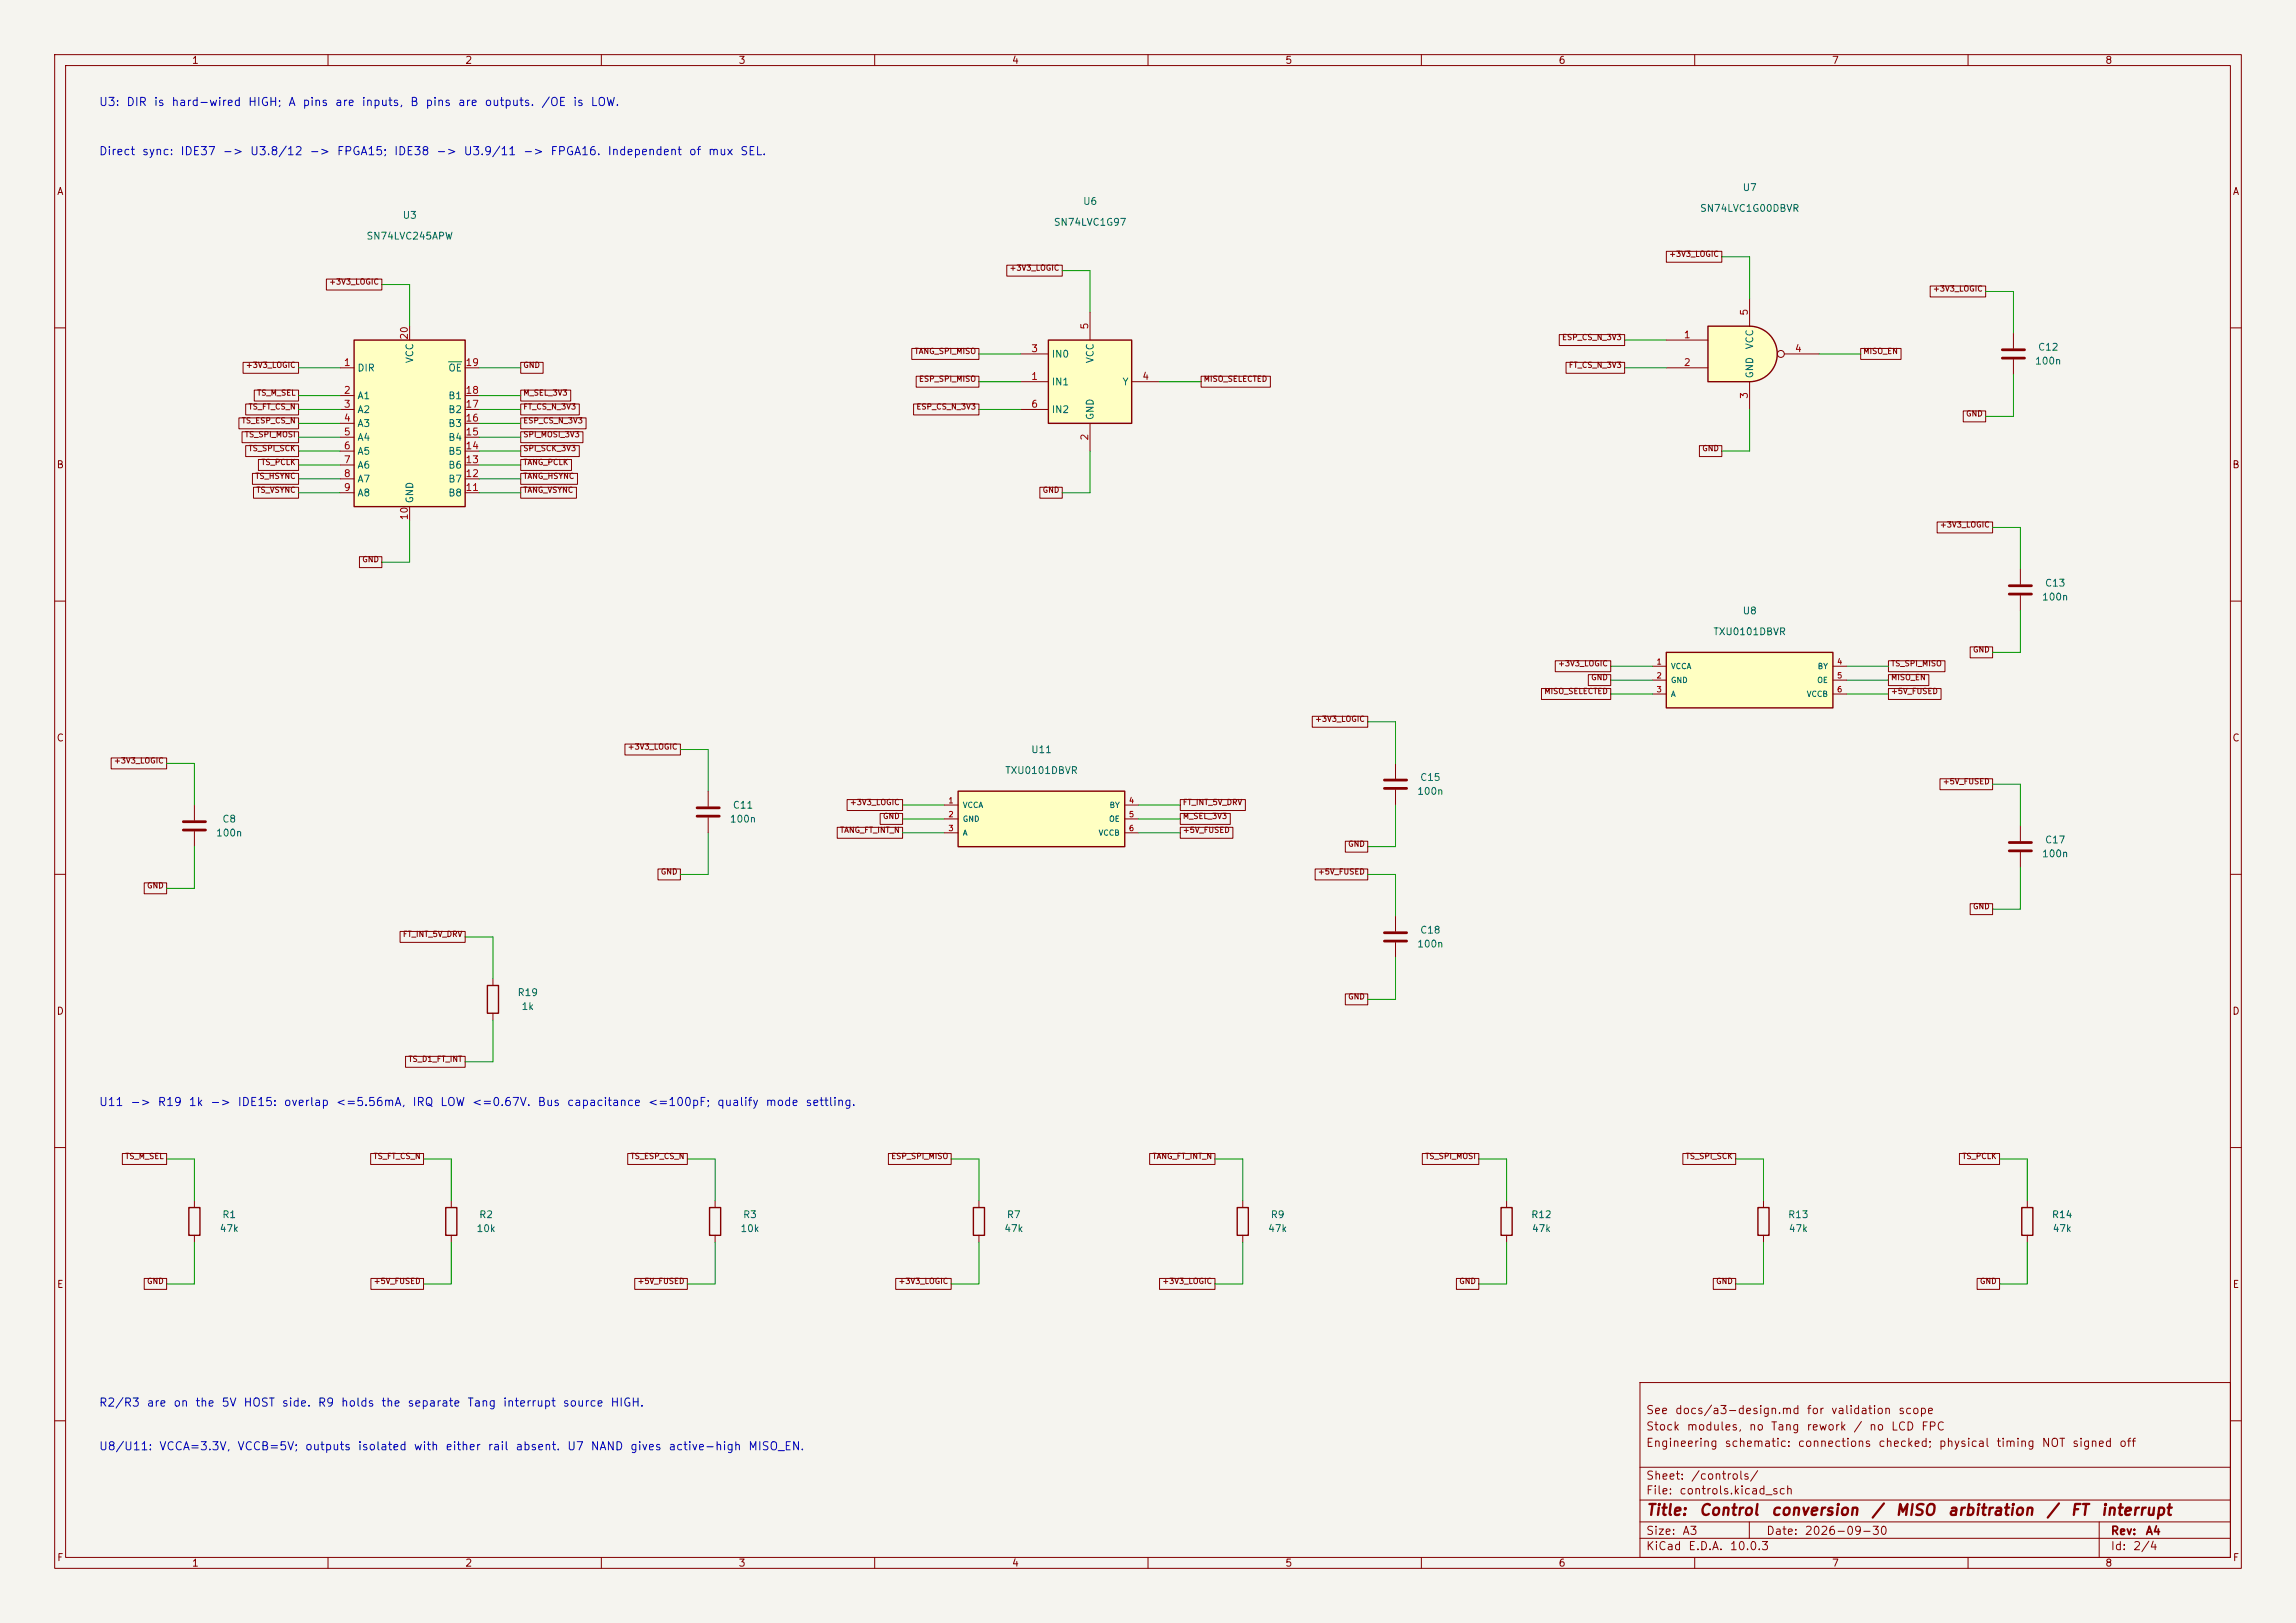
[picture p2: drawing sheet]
<svg xmlns="http://www.w3.org/2000/svg" width="420mm" height="297mm" viewBox="0 0 420 297" stroke-linecap="round" stroke-linejoin="round" font-family="sans-serif">
<defs><g id="words">
<g font-size="2" fill="#840000">
<text x="301" y="277.8">Title:</text>
<text x="310.7" y="277.8">Control</text>
<text x="323.8" y="277.8">conversion</text>
<text x="342.2" y="277.8">/</text>
<text x="346.6" y="277.8">MISO</text>
<text x="356.1" y="277.8">arbitration</text>
<text x="374.2" y="277.8">/</text>
<text x="378.6" y="277.8">FT</text>
<text x="384.2" y="277.8">interrupt</text>
</g>
<g font-size="1.5" fill="#0000c2">
<text x="18" y="19.8">U3:</text>
<text x="23" y="19.8">DIR</text>
<text x="28" y="19.8">is</text>
<text x="31.3" y="19.8">hard-wired</text>
<text x="45.3" y="19.8">HIGH;</text>
<text x="52.6" y="19.8">A</text>
<text x="55.2" y="19.8">pins</text>
<text x="61.2" y="19.8">are</text>
<text x="66" y="19.8">inputs,</text>
<text x="74.9" y="19.8">B</text>
<text x="77.7" y="19.8">pins</text>
<text x="83.7" y="19.8">are</text>
<text x="88.5" y="19.8">outputs.</text>
<text x="98.9" y="19.8">/OE</text>
<text x="104.7" y="19.8">is</text>
<text x="107.9" y="19.8">LOW.</text>
<text x="18" y="28.8">Direct</text>
<text x="25.9" y="28.8">sync:</text>
<text x="32.9" y="28.8">IDE37</text>
<text x="40.6" y="28.8">-&gt;</text>
<text x="45.6" y="28.8">U3.8/12</text>
<text x="56.5" y="28.8">-&gt;</text>
<text x="61.5" y="28.8">FPGA15;</text>
<text x="72" y="28.8">IDE38</text>
<text x="79.7" y="28.8">-&gt;</text>
<text x="84.7" y="28.8">U3.9/11</text>
<text x="95.6" y="28.8">-&gt;</text>
<text x="100.6" y="28.8">FPGA16.</text>
<text x="111" y="28.8">Independent</text>
<text x="125.9" y="28.8">of</text>
<text x="129.4" y="28.8">mux</text>
<text x="135.3" y="28.8">SEL.</text>
<text x="18" y="202.8">U11</text>
<text x="23.7" y="202.8">-&gt;</text>
<text x="28.7" y="202.8">R19</text>
<text x="34.4" y="202.8">1k</text>
<text x="38.3" y="202.8">-&gt;</text>
<text x="43.4" y="202.8">IDE15:</text>
<text x="51.8" y="202.8">overlap</text>
<text x="61.3" y="202.8">&lt;=5.56mA,</text>
<text x="75.3" y="202.8">IRQ</text>
<text x="80.4" y="202.8">LOW</text>
<text x="86.2" y="202.8">&lt;=0.67V.</text>
<text x="98.2" y="202.8">Bus</text>
<text x="103.6" y="202.8">capacitance</text>
<text x="118.4" y="202.8">&lt;=100pF;</text>
<text x="131.1" y="202.8">qualify</text>
<text x="139.9" y="202.8">mode</text>
<text x="147.2" y="202.8">settling.</text>
<text x="18" y="257.8">R2/R3</text>
<text x="26.7" y="257.8">are</text>
<text x="31.6" y="257.8">on</text>
<text x="35.6" y="257.8">the</text>
<text x="40.4" y="257.8">5V</text>
<text x="44.4" y="257.8">HOST</text>
<text x="51.4" y="257.8">side.</text>
<text x="58" y="257.8">R9</text>
<text x="62.3" y="257.8">holds</text>
<text x="69.6" y="257.8">the</text>
<text x="74.4" y="257.8">separate</text>
<text x="85.4" y="257.8">Tang</text>
<text x="91.9" y="257.8">interrupt</text>
<text x="102.8" y="257.8">source</text>
<text x="111.6" y="257.8">HIGH.</text>
<text x="18" y="265.8">U8/U11:</text>
<text x="29" y="265.8">VCCA=3.3V,</text>
<text x="43.3" y="265.8">VCCB=5V;</text>
<text x="55.7" y="265.8">outputs</text>
<text x="65.3" y="265.8">isolated</text>
<text x="75.6" y="265.8">with</text>
<text x="81.4" y="265.8">either</text>
<text x="89.1" y="265.8">rail</text>
<text x="94.2" y="265.8">absent.</text>
<text x="103.6" y="265.8">U7</text>
<text x="107.9" y="265.8">NAND</text>
<text x="115.2" y="265.8">gives</text>
<text x="122.2" y="265.8">active-high</text>
<text x="136.8" y="265.8">MISO_EN.</text>
</g>
<g font-size="1.5" fill="#840000">
<text x="301" y="262.1">Stock</text>
<text x="301" y="259.1">See</text>
<text x="306.3" y="259.1">docs/a3-design.md</text>
<text x="308.4" y="262.1">modules,</text>
<text x="319.8" y="262.1">no</text>
<text x="323.8" y="262.1">Tang</text>
<text x="330.3" y="262.1">rework</text>
<text x="330.4" y="259.1">for</text>
<text x="334.8" y="259.1">validation</text>
<text x="338.9" y="262.1">/</text>
<text x="341.8" y="262.1">no</text>
<text x="345.8" y="262.1">LCD</text>
<text x="347.1" y="259.1">scope</text>
<text x="351.3" y="262.1">FPC</text>
<text x="301" y="265.1">Engineering</text>
<text x="315.4" y="265.1">schematic:</text>
<text x="328.7" y="265.1">connections</text>
<text x="343.5" y="265.1">checked;</text>
<text x="354.5" y="265.1">physical</text>
<text x="365.1" y="265.1">timing</text>
<text x="373.4" y="265.1">NOT</text>
<text x="378.9" y="265.1">signed</text>
<text x="387.5" y="265.1">off</text>
<text x="301" y="273.8">File:</text>
<text x="301" y="271.1">Sheet:</text>
<text x="307.1" y="273.8">controls.kicad_sch</text>
<text x="309.2" y="271.1">/controls/</text>
<text x="301" y="281.2">Size:</text>
<text x="307.6" y="281.2">A3</text>
<text x="323" y="281.2">Date:</text>
<text x="330" y="281.2">2026-09-30</text>
<text x="386" y="281.2">Rev:</text>
<text x="392.4" y="281.2">A4</text>
<text x="301" y="284">KiCad</text>
<text x="308.7" y="284">E.D.A.</text>
<text x="316.3" y="284">10.0.3</text>
<text x="386" y="284">Id:</text>
<text x="390.1" y="284">2/4</text>
</g>
<g font-size="1.3" fill="#840000">
<text x="35" y="12">1</text>
<text x="85" y="12">2</text>
<text x="135" y="12">3</text>
<text x="185" y="12">4</text>
<text x="235" y="12">5</text>
<text x="285" y="12">6</text>
<text x="335" y="12">7</text>
<text x="385" y="12">8</text>
<text x="10.3" y="36">A</text>
<text x="408.3" y="36">A</text>
<text x="10.3" y="86">B</text>
<text x="408.2" y="86">B</text>
<text x="10.3" y="136">C</text>
<text x="408.2" y="136">C</text>
<text x="10.3" y="186">D</text>
<text x="408.2" y="186">D</text>
<text x="10.3" y="236">E</text>
<text x="408.3" y="236">E</text>
<text x="10.3" y="286">F</text>
<text x="35" y="287">1</text>
<text x="85" y="287">2</text>
<text x="135" y="287">3</text>
<text x="185" y="287">4</text>
<text x="235" y="287">5</text>
<text x="285" y="287">6</text>
<text x="335" y="287">7</text>
<text x="385" y="287">8</text>
<text x="408.3" y="286">F</text>
</g>
<g font-size="1.3" fill="#006464">
<text x="318.7" y="35.3">U7</text>
<text x="73.6" y="40.3">U3</text>
<text x="192.7" y="41.6">SN74LVC1G97</text>
<text x="198" y="37.8">U6</text>
<text x="310.9" y="39.1">SN74LVC1G00DBVR</text>
<text x="66.9" y="44.2">SN74LVC245APW</text>
<text x="192.3" y="65.7">IN0</text>
<text x="321" y="64" transform="rotate(-90 321 64)">VCC</text>
<text x="372.7" y="64.5">C12</text>
<text x="65.3" y="68.3">DIR</text>
<text x="75.9" y="66.6" transform="rotate(-90 75.9 66.6)">VCC</text>
<text x="81.9" y="68.3">OE</text>
<text x="192.3" y="70.8">IN1</text>
<text x="200.4" y="66.6" transform="rotate(-90 200.4 66.6)">VCC</text>
<text x="205.2" y="70.8">Y</text>
<text x="321" y="69.3" transform="rotate(-90 321 69.3)">GND</text>
<text x="372.2" y="67">100n</text>
<text x="65.3" y="73.4">A1</text>
<text x="65.3" y="75.9">A2</text>
<text x="81.9" y="75.9">B2</text>
<text x="81.9" y="73.4">B1</text>
<text x="192.3" y="75.9">IN2</text>
<text x="200.4" y="77" transform="rotate(-90 200.4 77)">GND</text>
<text x="65.3" y="78.4">A3</text>
<text x="65.3" y="81">A4</text>
<text x="65.3" y="83.5">A5</text>
<text x="81.9" y="83.5">B5</text>
<text x="81.9" y="81">B4</text>
<text x="81.9" y="78.4">B3</text>
<text x="65.3" y="86.1">A6</text>
<text x="65.3" y="88.6">A7</text>
<text x="81.9" y="88.6">B7</text>
<text x="81.9" y="86.1">B6</text>
<text x="65.3" y="91.1">A8</text>
<text x="75.9" y="92.2" transform="rotate(-90 75.9 92.2)">GND</text>
<text x="81.9" y="91.1">B8</text>
<text x="374" y="107.7">C13</text>
<text x="318.7" y="112.7">U8</text>
<text x="373.4" y="110.2">100n</text>
<text x="313.3" y="116.5">TXU0101DBVR</text>
<text x="183.8" y="141.9">TXU0101DBVR</text>
<text x="188.5" y="138.1">U11</text>
<text x="259.7" y="143.2">C15</text>
<text x="133.9" y="148.3">C11</text>
<text x="259.1" y="145.8">100n</text>
<text x="39.4" y="153.4">100n</text>
<text x="40.6" y="150.8">C8</text>
<text x="133.4" y="150.8">100n</text>
<text x="374" y="154.6">C17</text>
<text x="373.4" y="157.2">100n</text>
<text x="259.1" y="173.7">100n</text>
<text x="259.7" y="171.2">C18</text>
<text x="94.6" y="182.6">R19</text>
<text x="95.3" y="185.1">1k</text>
<text x="40.1" y="225.8">47k</text>
<text x="40.6" y="223.2">R1</text>
<text x="87.1" y="225.8">10k</text>
<text x="87.6" y="223.2">R2</text>
<text x="135.3" y="225.8">10k</text>
<text x="135.8" y="223.2">R3</text>
<text x="183.6" y="225.8">47k</text>
<text x="184.1" y="223.2">R7</text>
<text x="231.9" y="225.8">47k</text>
<text x="232.3" y="223.2">R9</text>
<text x="280" y="223.2">R12</text>
<text x="280.1" y="225.8">47k</text>
<text x="327" y="223.2">R13</text>
<text x="327.1" y="225.8">47k</text>
<text x="375.2" y="223.2">R14</text>
<text x="375.4" y="225.8">47k</text>
</g>
<g font-size="1.3" fill="#a90000">
<text x="320" y="57.9" transform="rotate(-90 320 57.9)">5</text>
<text x="74.9" y="62.3" transform="rotate(-90 74.9 62.3)">20</text>
<text x="188.5" y="64.7">3</text>
<text x="199.4" y="60.4" transform="rotate(-90 199.4 60.4)">5</text>
<text x="307.9" y="62.2">1</text>
<text x="328.2" y="64.7">4</text>
<text x="62.8" y="67.3">1</text>
<text x="85" y="67.3">19</text>
<text x="188.5" y="69.8">1</text>
<text x="208.8" y="69.8">4</text>
<text x="307.9" y="67.3">2</text>
<text x="62.8" y="72.4">2</text>
<text x="62.8" y="74.9">3</text>
<text x="62.8" y="77.4">4</text>
<text x="85" y="77.4">16</text>
<text x="85" y="74.9">17</text>
<text x="85" y="72.4">18</text>
<text x="188.5" y="74.9">6</text>
<text x="320" y="73.1" transform="rotate(-90 320 73.1)">3</text>
<text x="62.8" y="80">5</text>
<text x="62.8" y="82.5">6</text>
<text x="85" y="82.5">14</text>
<text x="85" y="80">15</text>
<text x="199.4" y="80.7" transform="rotate(-90 199.4 80.7)">2</text>
<text x="62.8" y="85.1">7</text>
<text x="62.8" y="87.6">8</text>
<text x="85" y="87.6">12</text>
<text x="85" y="85.1">13</text>
<text x="62.8" y="90.1">9</text>
<text x="74.9" y="95.3" transform="rotate(-90 74.9 95.3)">10</text>
<text x="85" y="90.1">11</text>
</g>
<g font-size="1" fill="#840000">
<text x="305.2" y="47.2">+3V3_LOGIC</text>
<text x="60.1" y="52.3">+3V3_LOGIC</text>
<text x="184.6" y="49.8">+3V3_LOGIC</text>
<text x="353.5" y="53.6">+3V3_LOGIC</text>
<text x="167.2" y="65">TANG_SPI_MISO</text>
<text x="285.6" y="62.5">ESP_CS_N_3V3</text>
<text x="340.7" y="65">MISO_EN</text>
<text x="44.9" y="67.6">+3V3_LOGIC</text>
<text x="95.6" y="67.6">GND</text>
<text x="168" y="70.1">ESP_SPI_MISO</text>
<text x="220.1" y="70.1">MISO_SELECTED</text>
<text x="286.9" y="67.6">FT_CS_N_3V3</text>
<text x="44.1" y="77.7">TS_ESP_CS_N</text>
<text x="45.4" y="75.2">TS_FT_CS_N</text>
<text x="46.9" y="72.6">TS_M_SEL</text>
<text x="95.6" y="77.7">ESP_CS_N_3V3</text>
<text x="95.6" y="75.2">FT_CS_N_3V3</text>
<text x="95.6" y="72.6">M_SEL_3V3</text>
<text x="167.5" y="75.2">ESP_CS_N_3V3</text>
<text x="359.5" y="76.5">GND</text>
<text x="44.7" y="80.3">TS_SPI_MOSI</text>
<text x="45.4" y="82.8">TS_SPI_SCK</text>
<text x="95.6" y="82.8">SPI_SCK_3V3</text>
<text x="95.6" y="80.3">SPI_MOSI_3V3</text>
<text x="311.3" y="82.8">GND</text>
<text x="46.6" y="87.9">TS_HSYNC</text>
<text x="47.7" y="85.3">TS_PCLK</text>
<text x="95.6" y="87.9">TANG_HSYNC</text>
<text x="95.6" y="85.3">TANG_PCLK</text>
<text x="46.8" y="90.4">TS_VSYNC</text>
<text x="95.6" y="90.4">TANG_VSYNC</text>
<text x="190.6" y="90.4">GND</text>
<text x="354.8" y="96.8">+3V3_LOGIC</text>
<text x="66.2" y="103.1">GND</text>
<text x="360.8" y="119.6">GND</text>
<text x="284.9" y="122.2">+3V3_LOGIC</text>
<text x="291" y="124.7">GND</text>
<text x="345.8" y="122.2">TS_SPI_MISO</text>
<text x="345.8" y="124.7">MISO_EN</text>
<text x="282.4" y="127.3">MISO_SELECTED</text>
<text x="345.8" y="127.3">+5V_FUSED</text>
<text x="114.7" y="137.4">+3V3_LOGIC</text>
<text x="240.5" y="132.3">+3V3_LOGIC</text>
<text x="20.8" y="140">+3V3_LOGIC</text>
<text x="355.3" y="143.8">+5V_FUSED</text>
<text x="155.4" y="147.6">+3V3_LOGIC</text>
<text x="216.3" y="147.6">FT_INT_5V_DRV</text>
<text x="153.6" y="152.7">TANG_FT_INT_N</text>
<text x="161.4" y="150.1">GND</text>
<text x="216.3" y="150.1">M_SEL_3V3</text>
<text x="216.3" y="152.7">+5V_FUSED</text>
<text x="246.5" y="155.2">GND</text>
<text x="120.8" y="160.3">GND</text>
<text x="241" y="160.3">+5V_FUSED</text>
<text x="26.8" y="162.8">GND</text>
<text x="360.8" y="166.6">GND</text>
<text x="73.6" y="171.7">FT_INT_5V_DRV</text>
<text x="246.5" y="183.1">GND</text>
<text x="74.6" y="194.6">TS_D1_FT_INT</text>
<text x="22.8" y="212.3">TS_M_SEL</text>
<text x="68.2" y="212.3">TS_FT_CS_N</text>
<text x="115.2" y="212.3">TS_ESP_CS_N</text>
<text x="162.9" y="212.3">ESP_SPI_MISO</text>
<text x="210.7" y="212.3">TANG_FT_INT_N</text>
<text x="260.6" y="212.3">TS_SPI_MOSI</text>
<text x="308.2" y="212.3">TS_SPI_SCK</text>
<text x="358.8" y="212.3">TS_PCLK</text>
<text x="26.8" y="235.2">GND</text>
<text x="68.3" y="235.2">+5V_FUSED</text>
<text x="116.5" y="235.2">+5V_FUSED</text>
<text x="164.3" y="235.2">+3V3_LOGIC</text>
<text x="212.5" y="235.2">+3V3_LOGIC</text>
<text x="266.8" y="235.2">GND</text>
<text x="313.8" y="235.2">GND</text>
<text x="362.1" y="235.2">GND</text>
</g>
<g font-size="1" fill="#a90000">
<text x="302.9" y="121.8">1</text>
<text x="302.9" y="124.4">2</text>
<text x="335.9" y="121.8">4</text>
<text x="335.9" y="124.4">5</text>
<text x="302.9" y="126.9">3</text>
<text x="335.9" y="126.9">6</text>
<text x="173.4" y="147.2">1</text>
<text x="173.4" y="149.8">2</text>
<text x="206.4" y="147.2">4</text>
<text x="206.4" y="149.8">5</text>
<text x="173.4" y="152.3">3</text>
<text x="206.4" y="152.3">6</text>
</g>
<g font-size="1" fill="#006464">
<text x="305.6" y="122.7">VCCA</text>
<text x="305.6" y="125.2">GND</text>
<text x="332.3" y="125.2">OE</text>
<text x="332.4" y="122.7">BY</text>
<text x="305.6" y="127.8">A</text>
<text x="330.4" y="127.8">VCCB</text>
<text x="176" y="148.1">VCCA</text>
<text x="202.9" y="148.1">BY</text>
<text x="176" y="150.6">GND</text>
<text x="176" y="153.2">A</text>
<text x="200.9" y="153.2">VCCB</text>
<text x="202.8" y="150.6">OE</text>
</g>
</g></defs>
<path d="M0 0h420v297h-420z" fill="#f5f4ef" stroke="#f5f4ef" stroke-width=".18"/>
<g fill="none" stroke="#840000" stroke-width=".18">
<path d="M10 10h400v277h-400zM12 12h396v273h-396zM60 10v2M110 10v2M160 10v2M210 10v2M260 10v2M310 10v2M360 10v2M10 60h2M408 60h2M10 110h2"/>
<path d="M408 110h2M10 160h2M129.5 144.8v2.8M129.5 149.6v2.8M408 160h2M90.2 179.1v1.2M255.3 167.6v2.8M255.3 172.5v2.8M90.2 185.4v1.3M10 210h2M179.1 219.7v1.3M408 210h2"/>
<path d="M179.1 226.1v1.2M300 253h108v32h-108zM10 260h2M300 278.5h108M300 274.5h108M300 268.5h108M320 278.5v3M384 278.5v6.5M408 260h2M60 285v2M110 285v2M160 285v2"/>
<path d="M210 285v2M260 285v2M300 281.5h108M310 285v2M360 285v2"/>
</g>
<path d="M127.5 147.8h4.1M127.5 149.4h4.1M253.2 170.7h4.1M253.2 172.2h4.1" fill="none" stroke="#840000" stroke-width=".51"/>
<path d="M89.2 180.3h2v5.1h-2zM178.1 221h2v5.1h-2z" fill="none" stroke="#840000" stroke-width=".25"/>
<path d="M304.8 119.4h30.5v10.1h-30.5z" fill="#ffffc2"/>
<path d="M304.8 119.4h30.5v10.1h-30.5zM34.5 221h2.1v5.1h-2.1zM321.6 221h2v5.1h-2z" fill="none" stroke="#840000" stroke-width=".25"/>
<g fill="none" stroke="#840000" stroke-width=".18">
<path d="M368.3 61v2.8M368.3 65.8v2.8M302.3 121.9h2.5M302.3 124.5h2.5M302.3 127h2.5M335.3 121.9h2.5M335.3 124.5h2.5M335.3 127h2.5M369.6 151.1v2.8M369.6 156v2.8M35.6 219.7v1.3M322.6 219.7v1.3"/>
<path d="M35.6 226.1v1.2M322.6 226.1v1.2"/>
</g>
<path d="M366.3 64h4M366.3 65.5h4M367.5 154.2h4.1M367.5 155.7h4.1" fill="none" stroke="#840000" stroke-width=".51"/>
<path d="M175.3 144.8h30.4v10.1h-30.4z" fill="#ffffc2"/>
<path d="M175.3 144.8h30.4v10.1h-30.4zM274.6 221h2v5.1h-2z" fill="none" stroke="#840000" stroke-width=".25"/>
<path d="M369.6 104.1v2.8M369.6 109v2.8M35.6 147.3v2.8M35.6 152.1v2.8M172.7 147.3h2.6M172.7 149.9h2.6M172.7 152.4h2.6M205.7 147.3h2.6M205.7 149.9h2.6M205.7 152.4h2.6M275.6 219.7v1.3M275.6 226.1v1.2" fill="none" stroke="#840000" stroke-width=".18"/>
<path d="M367.5 107.2h4.1M367.5 108.7h4.1M33.5 150.4h4.1M33.5 151.9h4.1" fill="none" stroke="#840000" stroke-width=".51"/>
<path d="M191.8 62.2h15.2v15.3h-15.2z" fill="#ffffc2"/>
<path d="M191.8 62.2h15.2v15.3h-15.2zM226.3 221h2v5.1h-2z" fill="none" stroke="#840000" stroke-width=".25"/>
<path d="M199.4 57.2v5M186.7 69.9h5.1M186.7 64.8h5.1M186.7 74.9h5.1M199.4 77.5v5.1M207 69.9h5.1M227.3 219.7v1.3M227.3 226.1v1.2" fill="none" stroke="#840000" stroke-width=".18"/>
<path d="M320 59.7a5.1 5.1 0 0 1 5.1 5.1 5.1 5.1 0 0 1-5.1 5.1z" fill="#ffffc2" stroke="#ffffc2" stroke-width=".18"/>
<path d="M312.4 59.7h7.6v10.2h-7.6z" fill="#ffffc2"/>
<path d="M312.4 59.7h7.6a5.1 5.1 0 0 1 5.1 5.1 5.1 5.1 0 0 1-5.1 5.1h-7.6z" fill="none" stroke="#840000" stroke-width=".25"/>
<g fill="none" stroke="#840000" stroke-width=".18">
<path d="M320 54.6v5.1M304.8 62.2h7.6M304.8 67.3h7.6M320 69.9v5M326.4 64.8h6.3"/>
<circle cx="325.8" cy="64.8" r=".63"/>
</g>
<path d="M64.8 62.2h20.3v30.5h-20.3z" fill="#ffffc2"/>
<path d="M64.8 62.2h20.3v30.5h-20.3zM81.5 221h2.1v5.1h-2.1zM129.8 221h2v5.1h-2zM369.8 221h2.1v5.1h-2.1z" fill="none" stroke="#840000" stroke-width=".25"/>
<g fill="none" stroke="#840000" stroke-width=".18">
<path d="M59.7 51.1h10.1v2h-10.1zM74.9 59.7v2.5M184.2 48.5h10.1v2h-10.1zM304.8 46h10.2v2h-10.2zM353.1 52.3h10.1v2h-10.1zM43.7 76.5h10.9v2h-10.9zM44.3 79h10.3v2h-10.3zM44.5 66.3h10.1v2h-10.1zM44.9 73.9h9.7v2h-9.7zM46.5 71.4h8.1v2h-8.1zM62.2 67.3h2.6M62.2 72.4h2.6"/>
<path d="M62.2 74.9h2.6M62.2 77.5h2.6M85.1 67.3h2.5M85.1 72.4h2.5M85.1 74.9h2.5M85.1 77.5h2.5M95.2 79h11.4v2h-11.4zM95.2 76.5h12v2h-12zM95.2 73.9h10.8v2h-10.8zM95.2 71.4h9.2v2h-9.2zM95.2 66.3h4.1v2h-4.1zM166.8 63.8h12.3v2h-12.3z"/>
<path d="M167.1 73.9h12v2h-12zM167.6 68.8h11.5v2.1h-11.5zM219.7 68.8h12.7v2.1h-12.7zM285.2 61.2h12v2h-12zM286.5 66.3h10.7v2h-10.7zM340.4 63.8h7.3v2h-7.3zM359.1 75.2h4.1v2h-4.1zM44.9 81.5h9.7v2.1h-9.7zM46.2 86.6h8.4v2h-8.4zM46.4 89.2h8.2v2h-8.2zM47.3 84.1h7.3v2h-7.3zM62.2 80h2.6"/>
<path d="M62.2 82.6h2.6M62.2 85.1h2.6M62.2 87.6h2.6M62.2 90.2h2.6M74.9 92.7v2.6M85.1 80h2.5M85.1 82.6h2.5M85.1 85.1h2.5M85.1 87.6h2.5M85.1 90.2h2.5M95.2 81.5h10.8v2.1h-10.8zM95.2 89.2h10.2v2h-10.2z"/>
<path d="M95.2 86.6h10.4v2h-10.4zM95.2 84.1h9.3v2h-9.3zM190.2 89.2h4.1v2h-4.1zM310.9 81.5h4.1v2.1h-4.1zM354.3 95.5h10.2v2h-10.2zM65.8 101.9h4v2h-4zM360.4 118.4h4.1v2h-4.1zM20.3 138.7h10.2v2h-10.2zM114.3 136.2h10.2v2h-10.2zM240 131.1h10.2v2h-10.2zM255.3 139.7v2.8M282 126h12.6v2h-12.6z"/>
<path d="M284.5 120.9h10.1v2h-10.1zM290.5 123.5h4.1v2h-4.1zM345.4 120.9h10.4v2h-10.4zM345.4 123.5h7.4v2h-7.4zM345.4 126h9.7v2h-9.7zM120.4 159h4.1v2h-4.1zM153.1 151.4h12v2h-12zM155 146.3h10.1v2h-10.1zM161 148.9h4.1v2h-4.1zM215.9 146.3h11.9v2h-11.9zM215.9 148.9h9.1v2h-9.1zM215.9 151.4h9.6v2h-9.6z"/>
<path d="M240.6 159h9.6v2h-9.6zM246.1 153.9h4.1v2h-4.1zM255.3 144.5v2.8M354.9 142.5h9.6v2h-9.6zM26.4 161.6h4.1v2h-4.1zM73.2 170.4h11.9v2.1h-11.9zM360.4 165.4h4.1v2h-4.1zM74.2 193.3h10.9v2h-10.9zM246.1 181.9h4.1v2h-4.1zM22.4 211.1h8.1v2h-8.1zM67.8 211.1h9.7v2h-9.7zM82.5 219.7v1.3"/>
<path d="M114.8 211.1h10.9v2h-10.9zM130.8 219.7v1.3M162.5 211.1h11.5v2h-11.5zM210.3 211.1h11.9v2h-11.9zM260.2 211.1h10.3v2h-10.3zM307.8 211.1h9.7v2h-9.7zM358.4 211.1h7.4v2h-7.4zM370.8 219.7v1.3M26.4 233.9h4.1v2.1h-4.1zM67.8 233.9h9.7v2.1h-9.7zM82.5 226.1v1.2M116.1 233.9h9.6v2.1h-9.6z"/>
<path d="M130.8 226.1v1.2M163.8 233.9h10.2v2.1h-10.2zM212.1 233.9h10.1v2.1h-10.1zM266.4 233.9h4.1v2.1h-4.1zM313.4 233.9h4.1v2.1h-4.1zM361.7 233.9h4.1v2.1h-4.1zM370.8 226.1v1.2"/>
</g>
<path d="M82 66.2h2.5" fill="none" stroke="#006464" stroke-width=".18"/>
<path d="M253.2 142.7h4.1M253.2 144.3h4.1" fill="none" stroke="#840000" stroke-width=".51"/>
<g fill="none" stroke="#009600" stroke-width=".18">
<path d="M69.8 52.1h5.1v7.6M194.3 49.5h5.1v7.7M315 47h5v7.6M363.2 53.3h5.1v7.7M54.6 67.3h7.6M54.6 72.4h7.6M54.6 74.9h7.6M54.6 77.5h7.6M87.6 67.3h7.6M87.6 72.4h7.6M87.6 74.9h7.6M87.6 77.5h7.6"/>
<path d="M179.1 64.8h7.6M179.1 74.9h7.6M179.1 69.9h7.6M212.1 69.9h7.6M297.2 62.2h7.6M297.2 67.3h7.6M320 74.9v7.7h-5M332.7 64.8h7.7M368.3 68.6v7.6h-5.1M54.6 82.6h7.6M54.6 80h7.6M54.6 85.1h7.6"/>
<path d="M54.6 87.6h7.6M54.6 90.2h7.6M74.9 95.3v7.6h-5.1M87.6 82.6h7.6M87.6 80h7.6M87.6 85.1h7.6M87.6 87.6h7.6M87.6 90.2h7.6M199.4 82.6v7.6h-5.1M364.5 96.5h5.1v7.6M369.6 111.8v7.6h-5.1M30.5 139.7h5.1v7.6"/>
<path d="M124.5 137.2h5v7.6M250.2 132.1h5.1v7.6M294.6 121.9h7.7M294.6 124.5h7.7M294.6 127h7.7M337.8 121.9h7.6M337.8 124.5h7.6M337.8 127h7.6M35.6 154.9v7.7h-5.1M129.5 152.4v7.6h-5M165.1 147.3h7.6M165.1 152.4h7.6"/>
<path d="M165.1 149.9h7.6M208.3 147.3h7.6M208.3 152.4h7.6M208.3 149.9h7.6M255.3 147.3v7.6h-5.1M364.5 143.5h5.1v7.6M369.6 158.8v7.6h-5.1M85.1 171.5h5.1v7.6M250.2 160h5.1v7.6M255.3 175.3v7.6h-5.1M90.2 186.7v7.6h-5.1M30.5 212.1h5.1v7.6"/>
<path d="M77.5 212.1h5v7.6M125.7 212.1h5.1v7.6M174 212.1h5.1v7.6M222.2 212.1h5.1v7.6M270.5 212.1h5.1v7.6M317.5 212.1h5.1v7.6M365.8 212.1h5v7.6M35.6 227.3v7.6h-5.1M82.5 227.3v7.6h-5M130.8 227.3v7.6h-5.1M179.1 227.3v7.6h-5.1M227.3 227.3v7.6h-5.1"/>
<path d="M275.6 227.3v7.6h-5.1M322.6 227.3v7.6h-5.1M370.8 227.3v7.6h-5"/>
</g>
<use href="#words"/>
</svg>
